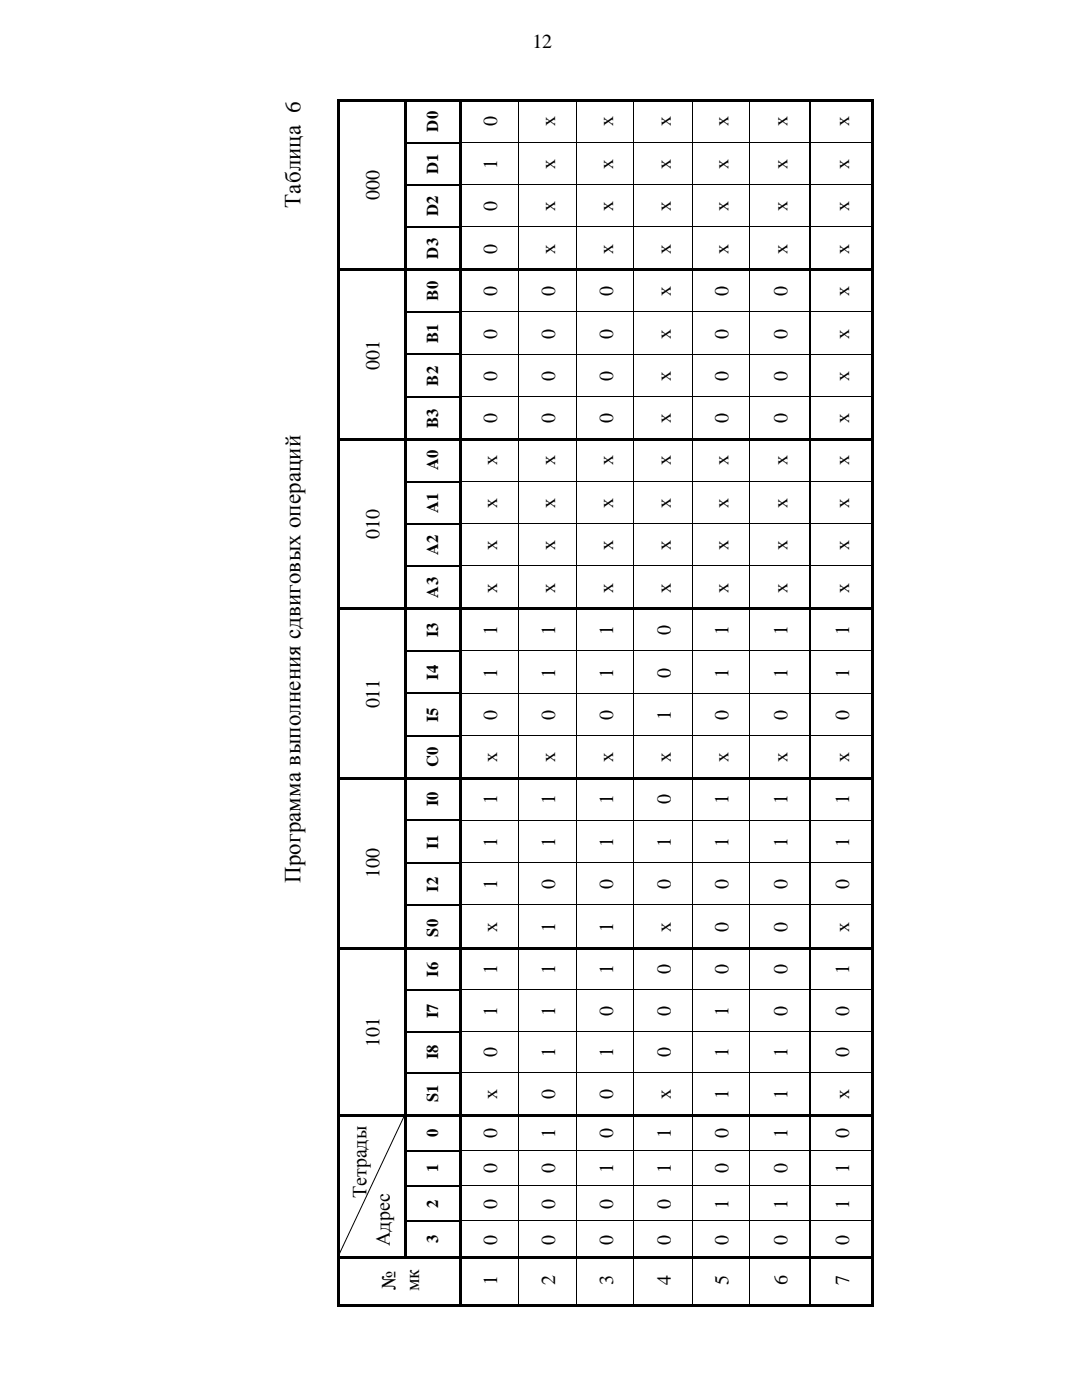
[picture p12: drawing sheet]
<svg xmlns="http://www.w3.org/2000/svg" width="216mm" height="279mm" viewBox="0 0 216 279" stroke-linecap="round" stroke-linejoin="round" font-family="sans-serif">
<defs><g id="words">
<g font-size="4.6">
<text x="59.9" y="41.5" transform="rotate(-90 59.9 41.5)">Таблица 6</text>
<text x="59.9" y="176.2" transform="rotate(-90 59.9 176.2)">Программавыполнения сдвиговых операций</text>
</g>
<g font-size="4">
<text x="106.3" y="9.7">12</text>
<text x="99.2" y="25.2" transform="rotate(-90 99.2 25.2)">0</text>
<text x="110.7" y="25.2" transform="rotate(-90 110.7 25.2)">х</text>
<text x="122.3" y="25.2" transform="rotate(-90 122.3 25.2)">х</text>
<text x="133.9" y="25.2" transform="rotate(-90 133.9 25.2)">х</text>
<text x="145.4" y="25.2" transform="rotate(-90 145.4 25.2)">х</text>
<text x="157.1" y="25.2" transform="rotate(-90 157.1 25.2)">х</text>
<text x="169.4" y="25.2" transform="rotate(-90 169.4 25.2)">х</text>
<text x="99.2" y="33.7" transform="rotate(-90 99.2 33.7)">1</text>
<text x="110.7" y="33.7" transform="rotate(-90 110.7 33.7)">х</text>
<text x="122.3" y="33.7" transform="rotate(-90 122.3 33.7)">х</text>
<text x="133.9" y="33.7" transform="rotate(-90 133.9 33.7)">х</text>
<text x="145.4" y="33.7" transform="rotate(-90 145.4 33.7)">х</text>
<text x="157.1" y="33.7" transform="rotate(-90 157.1 33.7)">х</text>
<text x="169.4" y="33.7" transform="rotate(-90 169.4 33.7)">х</text>
<text x="75.7" y="40" transform="rotate(-90 75.7 40)">000</text>
<text x="99.2" y="42.2" transform="rotate(-90 99.2 42.2)">0</text>
<text x="110.7" y="42.2" transform="rotate(-90 110.7 42.2)">х</text>
<text x="122.3" y="42.2" transform="rotate(-90 122.3 42.2)">х</text>
<text x="133.9" y="42.2" transform="rotate(-90 133.9 42.2)">х</text>
<text x="145.4" y="42.2" transform="rotate(-90 145.4 42.2)">х</text>
<text x="157.1" y="42.2" transform="rotate(-90 157.1 42.2)">х</text>
<text x="169.4" y="42.2" transform="rotate(-90 169.4 42.2)">х</text>
<text x="99.2" y="50.6" transform="rotate(-90 99.2 50.6)">0</text>
<text x="110.7" y="50.6" transform="rotate(-90 110.7 50.6)">х</text>
<text x="122.3" y="50.6" transform="rotate(-90 122.3 50.6)">х</text>
<text x="133.9" y="50.6" transform="rotate(-90 133.9 50.6)">х</text>
<text x="145.4" y="50.6" transform="rotate(-90 145.4 50.6)">х</text>
<text x="157.1" y="50.6" transform="rotate(-90 157.1 50.6)">х</text>
<text x="169.4" y="50.6" transform="rotate(-90 169.4 50.6)">х</text>
<text x="99.2" y="59" transform="rotate(-90 99.2 59)">0</text>
<text x="110.7" y="59" transform="rotate(-90 110.7 59)">0</text>
<text x="122.3" y="59" transform="rotate(-90 122.3 59)">0</text>
<text x="133.9" y="59" transform="rotate(-90 133.9 59)">х</text>
<text x="145.4" y="59" transform="rotate(-90 145.4 59)">0</text>
<text x="157.1" y="59" transform="rotate(-90 157.1 59)">0</text>
<text x="169.4" y="59" transform="rotate(-90 169.4 59)">х</text>
<text x="99.2" y="67.6" transform="rotate(-90 99.2 67.6)">0</text>
<text x="110.7" y="67.6" transform="rotate(-90 110.7 67.6)">0</text>
<text x="122.3" y="67.6" transform="rotate(-90 122.3 67.6)">0</text>
<text x="133.9" y="67.6" transform="rotate(-90 133.9 67.6)">х</text>
<text x="145.4" y="67.6" transform="rotate(-90 145.4 67.6)">0</text>
<text x="157.1" y="67.6" transform="rotate(-90 157.1 67.6)">0</text>
<text x="169.4" y="67.6" transform="rotate(-90 169.4 67.6)">х</text>
<text x="75.7" y="73.7" transform="rotate(-90 75.7 73.7)">001</text>
<text x="99.2" y="76" transform="rotate(-90 99.2 76)">0</text>
<text x="110.7" y="76" transform="rotate(-90 110.7 76)">0</text>
<text x="122.3" y="76" transform="rotate(-90 122.3 76)">0</text>
<text x="133.9" y="76" transform="rotate(-90 133.9 76)">х</text>
<text x="145.4" y="76" transform="rotate(-90 145.4 76)">0</text>
<text x="157.1" y="76" transform="rotate(-90 157.1 76)">0</text>
<text x="169.4" y="76" transform="rotate(-90 169.4 76)">х</text>
<text x="99.2" y="84.4" transform="rotate(-90 99.2 84.4)">0</text>
<text x="110.7" y="84.4" transform="rotate(-90 110.7 84.4)">0</text>
<text x="122.3" y="84.4" transform="rotate(-90 122.3 84.4)">0</text>
<text x="133.9" y="84.4" transform="rotate(-90 133.9 84.4)">х</text>
<text x="145.4" y="84.4" transform="rotate(-90 145.4 84.4)">0</text>
<text x="157.1" y="84.4" transform="rotate(-90 157.1 84.4)">0</text>
<text x="169.4" y="84.4" transform="rotate(-90 169.4 84.4)">х</text>
<text x="99.2" y="92.9" transform="rotate(-90 99.2 92.9)">х</text>
<text x="110.7" y="92.9" transform="rotate(-90 110.7 92.9)">х</text>
<text x="122.3" y="92.9" transform="rotate(-90 122.3 92.9)">х</text>
<text x="133.9" y="92.9" transform="rotate(-90 133.9 92.9)">х</text>
<text x="145.4" y="92.9" transform="rotate(-90 145.4 92.9)">х</text>
<text x="157.1" y="92.9" transform="rotate(-90 157.1 92.9)">х</text>
<text x="169.4" y="92.9" transform="rotate(-90 169.4 92.9)">х</text>
<text x="99.2" y="101.3" transform="rotate(-90 99.2 101.3)">х</text>
<text x="110.7" y="101.3" transform="rotate(-90 110.7 101.3)">х</text>
<text x="122.3" y="101.3" transform="rotate(-90 122.3 101.3)">х</text>
<text x="133.9" y="101.3" transform="rotate(-90 133.9 101.3)">х</text>
<text x="145.4" y="101.3" transform="rotate(-90 145.4 101.3)">х</text>
<text x="157.1" y="101.3" transform="rotate(-90 157.1 101.3)">х</text>
<text x="169.4" y="101.3" transform="rotate(-90 169.4 101.3)">х</text>
<text x="75.7" y="107.6" transform="rotate(-90 75.7 107.6)">010</text>
<text x="99.2" y="109.8" transform="rotate(-90 99.2 109.8)">х</text>
<text x="110.7" y="109.8" transform="rotate(-90 110.7 109.8)">х</text>
<text x="122.3" y="109.8" transform="rotate(-90 122.3 109.8)">х</text>
<text x="133.9" y="109.8" transform="rotate(-90 133.9 109.8)">х</text>
<text x="145.4" y="109.8" transform="rotate(-90 145.4 109.8)">х</text>
<text x="157.1" y="109.8" transform="rotate(-90 157.1 109.8)">х</text>
<text x="169.4" y="109.8" transform="rotate(-90 169.4 109.8)">х</text>
<text x="99.2" y="118.3" transform="rotate(-90 99.2 118.3)">х</text>
<text x="110.7" y="118.3" transform="rotate(-90 110.7 118.3)">х</text>
<text x="122.3" y="118.3" transform="rotate(-90 122.3 118.3)">х</text>
<text x="133.9" y="118.3" transform="rotate(-90 133.9 118.3)">х</text>
<text x="145.4" y="118.3" transform="rotate(-90 145.4 118.3)">х</text>
<text x="157.1" y="118.3" transform="rotate(-90 157.1 118.3)">х</text>
<text x="169.4" y="118.3" transform="rotate(-90 169.4 118.3)">х</text>
<text x="99.2" y="126.7" transform="rotate(-90 99.2 126.7)">1</text>
<text x="110.7" y="126.7" transform="rotate(-90 110.7 126.7)">1</text>
<text x="122.3" y="126.7" transform="rotate(-90 122.3 126.7)">1</text>
<text x="133.9" y="126.7" transform="rotate(-90 133.9 126.7)">0</text>
<text x="145.4" y="126.7" transform="rotate(-90 145.4 126.7)">1</text>
<text x="157.1" y="126.7" transform="rotate(-90 157.1 126.7)">1</text>
<text x="169.4" y="126.7" transform="rotate(-90 169.4 126.7)">1</text>
<text x="99.2" y="135.2" transform="rotate(-90 99.2 135.2)">1</text>
<text x="110.7" y="135.2" transform="rotate(-90 110.7 135.2)">1</text>
<text x="122.3" y="135.2" transform="rotate(-90 122.3 135.2)">1</text>
<text x="133.9" y="135.2" transform="rotate(-90 133.9 135.2)">0</text>
<text x="145.4" y="135.2" transform="rotate(-90 145.4 135.2)">1</text>
<text x="157.1" y="135.2" transform="rotate(-90 157.1 135.2)">1</text>
<text x="169.4" y="135.2" transform="rotate(-90 169.4 135.2)">1</text>
<text x="75.7" y="141.4" transform="rotate(-90 75.7 141.4)">011</text>
<text x="99.2" y="143.7" transform="rotate(-90 99.2 143.7)">0</text>
<text x="110.7" y="143.7" transform="rotate(-90 110.7 143.7)">0</text>
<text x="122.3" y="143.7" transform="rotate(-90 122.3 143.7)">0</text>
<text x="133.9" y="143.7" transform="rotate(-90 133.9 143.7)">1</text>
<text x="145.4" y="143.7" transform="rotate(-90 145.4 143.7)">0</text>
<text x="157.1" y="143.7" transform="rotate(-90 157.1 143.7)">0</text>
<text x="169.4" y="143.7" transform="rotate(-90 169.4 143.7)">0</text>
<text x="99.2" y="152.1" transform="rotate(-90 99.2 152.1)">х</text>
<text x="110.7" y="152.1" transform="rotate(-90 110.7 152.1)">х</text>
<text x="122.3" y="152.1" transform="rotate(-90 122.3 152.1)">х</text>
<text x="133.9" y="152.1" transform="rotate(-90 133.9 152.1)">х</text>
<text x="145.4" y="152.1" transform="rotate(-90 145.4 152.1)">х</text>
<text x="157.1" y="152.1" transform="rotate(-90 157.1 152.1)">х</text>
<text x="169.4" y="152.1" transform="rotate(-90 169.4 152.1)">х</text>
<text x="99.2" y="160.5" transform="rotate(-90 99.2 160.5)">1</text>
<text x="110.7" y="160.5" transform="rotate(-90 110.7 160.5)">1</text>
<text x="122.3" y="160.5" transform="rotate(-90 122.3 160.5)">1</text>
<text x="133.9" y="160.5" transform="rotate(-90 133.9 160.5)">0</text>
<text x="145.4" y="160.5" transform="rotate(-90 145.4 160.5)">1</text>
<text x="157.1" y="160.5" transform="rotate(-90 157.1 160.5)">1</text>
<text x="169.4" y="160.5" transform="rotate(-90 169.4 160.5)">1</text>
<text x="99.2" y="169" transform="rotate(-90 99.2 169)">1</text>
<text x="110.7" y="169" transform="rotate(-90 110.7 169)">1</text>
<text x="122.3" y="169" transform="rotate(-90 122.3 169)">1</text>
<text x="133.9" y="169" transform="rotate(-90 133.9 169)">1</text>
<text x="145.4" y="169" transform="rotate(-90 145.4 169)">1</text>
<text x="157.1" y="169" transform="rotate(-90 157.1 169)">1</text>
<text x="169.4" y="169" transform="rotate(-90 169.4 169)">1</text>
<text x="75.7" y="175.2" transform="rotate(-90 75.7 175.2)">100</text>
<text x="99.2" y="177.5" transform="rotate(-90 99.2 177.5)">1</text>
<text x="110.7" y="177.5" transform="rotate(-90 110.7 177.5)">0</text>
<text x="122.3" y="177.5" transform="rotate(-90 122.3 177.5)">0</text>
<text x="133.9" y="177.5" transform="rotate(-90 133.9 177.5)">0</text>
<text x="145.4" y="177.5" transform="rotate(-90 145.4 177.5)">0</text>
<text x="157.1" y="177.5" transform="rotate(-90 157.1 177.5)">0</text>
<text x="169.4" y="177.5" transform="rotate(-90 169.4 177.5)">0</text>
<text x="99.2" y="185.9" transform="rotate(-90 99.2 185.9)">х</text>
<text x="110.7" y="185.9" transform="rotate(-90 110.7 185.9)">1</text>
<text x="122.3" y="185.9" transform="rotate(-90 122.3 185.9)">1</text>
<text x="133.9" y="185.9" transform="rotate(-90 133.9 185.9)">х</text>
<text x="145.4" y="185.9" transform="rotate(-90 145.4 185.9)">0</text>
<text x="157.1" y="185.9" transform="rotate(-90 157.1 185.9)">0</text>
<text x="169.4" y="185.9" transform="rotate(-90 169.4 185.9)">х</text>
<text x="99.2" y="194.4" transform="rotate(-90 99.2 194.4)">1</text>
<text x="110.7" y="194.4" transform="rotate(-90 110.7 194.4)">1</text>
<text x="122.3" y="194.4" transform="rotate(-90 122.3 194.4)">1</text>
<text x="133.9" y="194.4" transform="rotate(-90 133.9 194.4)">0</text>
<text x="145.4" y="194.4" transform="rotate(-90 145.4 194.4)">0</text>
<text x="157.1" y="194.4" transform="rotate(-90 157.1 194.4)">0</text>
<text x="169.4" y="194.4" transform="rotate(-90 169.4 194.4)">1</text>
<text x="99.2" y="202.7" transform="rotate(-90 99.2 202.7)">1</text>
<text x="110.7" y="202.7" transform="rotate(-90 110.7 202.7)">1</text>
<text x="122.3" y="202.7" transform="rotate(-90 122.3 202.7)">0</text>
<text x="133.9" y="202.7" transform="rotate(-90 133.9 202.7)">0</text>
<text x="145.4" y="202.7" transform="rotate(-90 145.4 202.7)">1</text>
<text x="157.1" y="202.7" transform="rotate(-90 157.1 202.7)">0</text>
<text x="169.4" y="202.7" transform="rotate(-90 169.4 202.7)">0</text>
<text x="75.7" y="208.9" transform="rotate(-90 75.7 208.9)">101</text>
<text x="99.2" y="211" transform="rotate(-90 99.2 211)">0</text>
<text x="110.7" y="211" transform="rotate(-90 110.7 211)">1</text>
<text x="122.3" y="211" transform="rotate(-90 122.3 211)">1</text>
<text x="133.9" y="211" transform="rotate(-90 133.9 211)">0</text>
<text x="145.4" y="211" transform="rotate(-90 145.4 211)">1</text>
<text x="157.1" y="211" transform="rotate(-90 157.1 211)">1</text>
<text x="169.4" y="211" transform="rotate(-90 169.4 211)">0</text>
<text x="99.2" y="219.3" transform="rotate(-90 99.2 219.3)">х</text>
<text x="110.7" y="219.3" transform="rotate(-90 110.7 219.3)">0</text>
<text x="122.3" y="219.3" transform="rotate(-90 122.3 219.3)">0</text>
<text x="133.9" y="219.3" transform="rotate(-90 133.9 219.3)">х</text>
<text x="145.4" y="219.3" transform="rotate(-90 145.4 219.3)">1</text>
<text x="157.1" y="219.3" transform="rotate(-90 157.1 219.3)">1</text>
<text x="169.4" y="219.3" transform="rotate(-90 169.4 219.3)">х</text>
<text x="99.2" y="227.2" transform="rotate(-90 99.2 227.2)">0</text>
<text x="110.7" y="227.2" transform="rotate(-90 110.7 227.2)">1</text>
<text x="122.3" y="227.2" transform="rotate(-90 122.3 227.2)">0</text>
<text x="133.9" y="227.2" transform="rotate(-90 133.9 227.2)">1</text>
<text x="145.4" y="227.2" transform="rotate(-90 145.4 227.2)">0</text>
<text x="157.1" y="227.2" transform="rotate(-90 157.1 227.2)">1</text>
<text x="169.4" y="227.2" transform="rotate(-90 169.4 227.2)">0</text>
<text x="73.2" y="239.2" transform="rotate(-90 73.2 239.2)">Тетрады</text>
<text x="99.2" y="234.2" transform="rotate(-90 99.2 234.2)">0</text>
<text x="110.7" y="234.2" transform="rotate(-90 110.7 234.2)">0</text>
<text x="122.3" y="234.2" transform="rotate(-90 122.3 234.2)">1</text>
<text x="133.9" y="234.2" transform="rotate(-90 133.9 234.2)">1</text>
<text x="145.4" y="234.2" transform="rotate(-90 145.4 234.2)">0</text>
<text x="157.1" y="234.2" transform="rotate(-90 157.1 234.2)">0</text>
<text x="169.4" y="234.2" transform="rotate(-90 169.4 234.2)">1</text>
<text x="99.2" y="241.3" transform="rotate(-90 99.2 241.3)">0</text>
<text x="110.7" y="241.3" transform="rotate(-90 110.7 241.3)">0</text>
<text x="122.3" y="241.3" transform="rotate(-90 122.3 241.3)">0</text>
<text x="133.9" y="241.3" transform="rotate(-90 133.9 241.3)">0</text>
<text x="145.4" y="241.3" transform="rotate(-90 145.4 241.3)">1</text>
<text x="157.1" y="241.3" transform="rotate(-90 157.1 241.3)">1</text>
<text x="169.4" y="241.3" transform="rotate(-90 169.4 241.3)">1</text>
<text x="77.8" y="248.7" transform="rotate(-90 77.8 248.7)">Адрес</text>
<text x="99.2" y="248.4" transform="rotate(-90 99.2 248.4)">0</text>
<text x="110.7" y="248.4" transform="rotate(-90 110.7 248.4)">0</text>
<text x="122.3" y="248.4" transform="rotate(-90 122.3 248.4)">0</text>
<text x="133.9" y="248.4" transform="rotate(-90 133.9 248.4)">0</text>
<text x="145.4" y="248.4" transform="rotate(-90 145.4 248.4)">0</text>
<text x="157.1" y="248.4" transform="rotate(-90 157.1 248.4)">0</text>
<text x="169.4" y="248.4" transform="rotate(-90 169.4 248.4)">0</text>
<text x="78.9" y="257.5" transform="rotate(-90 78.9 257.5)">№</text>
<text x="83.7" y="257.7" transform="rotate(-90 83.7 257.7)">мк</text>
<text x="99.2" y="256.5" transform="rotate(-90 99.2 256.5)">1</text>
<text x="110.7" y="256.5" transform="rotate(-90 110.7 256.5)">2</text>
<text x="122.3" y="256.5" transform="rotate(-90 122.3 256.5)">3</text>
<text x="133.9" y="256.5" transform="rotate(-90 133.9 256.5)">4</text>
<text x="145.4" y="256.5" transform="rotate(-90 145.4 256.5)">5</text>
<text x="157.1" y="256.5" transform="rotate(-90 157.1 256.5)">6</text>
<text x="169.4" y="256.5" transform="rotate(-90 169.4 256.5)">7</text>
</g>
<g font-size="3.3">
<text x="87.5" y="26.2" transform="rotate(-90 87.5 26.2)">D0</text>
<text x="87.5" y="34.8" transform="rotate(-90 87.5 34.8)">D1</text>
<text x="87.5" y="43.2" transform="rotate(-90 87.5 43.2)">D2</text>
<text x="87.5" y="51.6" transform="rotate(-90 87.5 51.6)">D3</text>
<text x="87.5" y="60" transform="rotate(-90 87.5 60)">В0</text>
<text x="87.5" y="68.5" transform="rotate(-90 87.5 68.5)">B1</text>
<text x="87.5" y="77" transform="rotate(-90 87.5 77)">B2</text>
<text x="87.5" y="85.3" transform="rotate(-90 87.5 85.3)">B3</text>
<text x="87.5" y="93.9" transform="rotate(-90 87.5 93.9)">A0</text>
<text x="87.5" y="102.4" transform="rotate(-90 87.5 102.4)">A1</text>
<text x="87.5" y="110.8" transform="rotate(-90 87.5 110.8)">A2</text>
<text x="87.5" y="119.3" transform="rotate(-90 87.5 119.3)">A3</text>
<text x="87.5" y="127.2" transform="rotate(-90 87.5 127.2)">I3</text>
<text x="87.5" y="135.7" transform="rotate(-90 87.5 135.7)">I4</text>
<text x="87.5" y="144.1" transform="rotate(-90 87.5 144.1)">I5</text>
<text x="87.5" y="153.1" transform="rotate(-90 87.5 153.1)">C0</text>
<text x="87.5" y="161" transform="rotate(-90 87.5 161)">I0</text>
<text x="87.5" y="169.5" transform="rotate(-90 87.5 169.5)">I1</text>
<text x="87.5" y="178" transform="rotate(-90 87.5 178)">I2</text>
<text x="87.5" y="186.9" transform="rotate(-90 87.5 186.9)">S0</text>
<text x="87.5" y="194.9" transform="rotate(-90 87.5 194.9)">I6</text>
<text x="87.5" y="203.2" transform="rotate(-90 87.5 203.2)">I7</text>
<text x="87.5" y="211.4" transform="rotate(-90 87.5 211.4)">I8</text>
<text x="87.5" y="220" transform="rotate(-90 87.5 220)">S1</text>
<text x="87.5" y="226.9" transform="rotate(-90 87.5 226.9)">0</text>
<text x="87.5" y="233.9" transform="rotate(-90 87.5 233.9)">1</text>
<text x="87.5" y="241" transform="rotate(-90 87.5 241)">2</text>
<text x="87.5" y="248.2" transform="rotate(-90 87.5 248.2)">3</text>
</g>
</g></defs>
<g fill="#000">
<path d="M67.2 19.8h.5v.4h-.5zM67.2 20.2h.5v8.1h-.5zM67.2 28.3h.5v.5h-.5zM67.2 28.8h.5v7.9h-.5zM67.2 36.7h.5v.6h-.5zM80.6 19.8h.5v.4h-.5zM80.6 20.2h.5v8.1h-.5zM80.6 28.3h.5v.5h-.5zM80.6 28.8h.5v7.9h-.5zM80.6 36.7h.5v.6h-.5zM91.7 19.8h.4v.4h-.4zM91.7 28.3h.4v.5h-.4z"/>
<path d="M91.7 36.7h.4v.6h-.4zM103.4 19.8h.4v.4h-.4zM103.4 28.3h.1v.5h-.1zM103.4 36.7h.1v.6h-.1zM114.9 19.8h.5v.4h-.5zM114.9 28.3h.2v.5h-.2zM114.9 36.7h.2v.6h-.2zM126.4 19.8h.5v.4h-.5zM126.4 28.3h.2v.5h-.2zM126.4 36.7h.2v.6h-.2zM138 19.8h.4v.4h-.4zM138 28.3h.2v.5h-.2z"/>
<path d="M138 36.7h.2v.6h-.2zM149.5 19.8h.5v.4h-.5zM149.5 28.3h.2v.5h-.2zM149.5 36.7h.2v.6h-.2zM161.5 19.8h.6v.4h-.6zM161.5 28.3h.4v.5h-.4zM161.5 36.7h.4v.6h-.4zM173.8 19.8h.4v.4h-.4zM173.8 28.3h.4v.5h-.4zM173.8 36.7h.4v.6h-.4zM67.2 37.3h.5v7.9h-.5zM67.2 45.2h.5v.4h-.5z"/>
<path d="M67.2 45.6h.5v8h-.5zM67.2 53.6h.5v.5h-.5zM67.7 53.6h12.9v.5h-12.9zM80.6 37.3h.5v7.9h-.5zM80.6 45.2h.5v.4h-.5zM80.6 45.6h.5v8h-.5zM80.6 53.6h.5v.5h-.5zM81.1 53.6h10.6v.5h-10.6zM91.7 45.2h.4v.4h-.4zM91.7 53.6h.4v.5h-.4zM92.1 53.6h11.3v.5h-11.3zM103.4 45.2h.1v.4h-.1z"/>
<path d="M103.4 53.6h.4v.5h-.4zM103.8 53.6h11.1v.5h-11.1zM114.9 45.2h.2v.4h-.2zM114.9 53.6h.5v.5h-.5zM115.4 53.6h11v.5h-11zM126.4 45.2h.2v.4h-.2zM126.4 53.6h.5v.5h-.5zM126.9 53.6h11.1v.5h-11.1zM138 45.2h.2v.4h-.2zM138 53.6h.4v.5h-.4zM138.4 53.6h11.1v.5h-11.1zM149.5 45.2h.2v.4h-.2z"/>
<path d="M149.5 53.6h.5v.5h-.5zM150 53.6h11.5v.5h-11.5zM161.5 45.2h.4v.4h-.4zM161.5 53.6h.6v.5h-.6zM162.1 53.6h11.7v.5h-11.7zM173.8 45.2h.4v.4h-.4zM173.8 53.6h.4v.5h-.4zM67.2 54.1h.5v8h-.5zM67.2 62.1h.5v.6h-.5zM67.2 62.7h.5v7.9h-.5zM67.2 70.6h.5v.4h-.5zM67.2 71h.5v8h-.5z"/>
<path d="M67.2 79h.5v.5h-.5zM80.6 54.1h.5v8h-.5zM80.6 62.1h.5v.6h-.5zM80.6 62.7h.5v7.9h-.5zM80.6 70.6h.5v.4h-.5zM80.6 71h.5v8h-.5zM80.6 79h.5v.5h-.5zM91.7 62.1h.4v.6h-.4zM91.7 70.6h.4v.4h-.4zM91.7 79h.4v.5h-.4zM103.4 62.1h.1v.6h-.1zM103.4 70.6h.1v.4h-.1z"/>
<path d="M103.4 79h.1v.5h-.1zM114.9 62.1h.2v.6h-.2zM114.9 70.6h.2v.4h-.2zM114.9 79h.2v.5h-.2zM126.4 62.1h.2v.6h-.2zM126.4 70.6h.2v.4h-.2zM126.4 79h.2v.5h-.2zM138 62.1h.2v.6h-.2zM138 70.6h.2v.4h-.2zM138 79h.2v.5h-.2zM149.5 62.1h.2v.6h-.2zM149.5 70.6h.2v.4h-.2z"/>
<path d="M149.5 79h.2v.5h-.2zM161.5 62.1h.4v.6h-.4zM161.5 70.6h.4v.4h-.4zM161.5 79h.4v.5h-.4zM173.8 62.1h.4v.6h-.4zM173.8 70.6h.4v.4h-.4zM173.8 79h.4v.5h-.4zM67.2 79.5h.5v8h-.5zM67.2 87.5h.5v.4h-.5zM67.2 87.9h.5v8h-.5zM67.2 95.9h.5v.5h-.5zM80.6 79.5h.5v8h-.5z"/>
<path d="M80.6 87.5h.5v.4h-.5zM80.6 87.9h.5v8h-.5zM80.6 95.9h.5v.5h-.5zM91.7 87.5h.4v.4h-.4zM91.7 95.9h.4v.5h-.4zM103.4 87.5h.4v.4h-.4zM103.4 95.9h.1v.5h-.1zM114.9 87.5h.5v.4h-.5zM114.9 95.9h.2v.5h-.2zM126.4 87.5h.5v.4h-.5zM126.4 95.9h.2v.5h-.2zM138 87.5h.4v.4h-.4z"/>
<path d="M138 95.9h.2v.5h-.2zM149.5 87.5h.5v.4h-.5zM149.5 95.9h.2v.5h-.2zM161.5 87.5h.6v.4h-.6zM161.5 95.9h.4v.5h-.4zM173.8 87.5h.4v.4h-.4zM173.8 95.9h.4v.5h-.4zM67.2 96.4h.5v8h-.5zM67.2 104.4h.5v.5h-.5zM67.2 104.9h.5v8h-.5zM67.2 112.9h.5v.4h-.5zM80.6 96.4h.5v8h-.5z"/>
<path d="M80.6 104.4h.5v.5h-.5zM80.6 104.9h.5v8h-.5zM80.6 112.9h.5v.4h-.5zM91.7 104.4h.4v.5h-.4zM91.7 112.9h.4v.4h-.4zM103.4 104.4h.1v.5h-.1zM103.4 112.9h.1v.4h-.1zM114.9 104.4h.2v.5h-.2zM114.9 112.9h.2v.4h-.2zM126.4 104.4h.2v.5h-.2zM126.4 112.9h.2v.4h-.2zM138 104.4h.2v.5h-.2z"/>
<path d="M138 112.9h.2v.4h-.2zM149.5 104.4h.2v.5h-.2zM149.5 112.9h.2v.4h-.2zM161.5 104.4h.4v.5h-.4zM161.5 112.9h.4v.4h-.4zM173.8 104.4h.4v.5h-.4zM173.8 112.9h.4v.4h-.4zM67.2 113.3h.5v7.9h-.5zM67.2 121.2h.5v.6h-.5zM67.2 121.8h.5v8h-.5zM67.2 129.8h.5v.5h-.5zM67.2 130.3h.5v8h-.5z"/>
<path d="M67.2 138.3h.5v.4h-.5zM67.7 121.2h12.9v.6h-12.9zM80.6 113.3h.5v7.9h-.5zM80.6 121.2h.5v.6h-.5zM80.6 121.8h.5v8h-.5zM80.6 129.8h.5v.5h-.5zM80.6 130.3h.5v8h-.5zM80.6 138.3h.5v.4h-.5zM81.1 121.2h10.6v.6h-10.6zM91.7 121.2h.4v.6h-.4zM91.7 129.8h.4v.5h-.4zM91.7 138.3h.4v.4h-.4z"/>
<path d="M92.1 121.2h11.3v.6h-11.3zM103.4 121.2h.4v.6h-.4zM103.4 129.8h.1v.5h-.1zM103.4 138.3h.1v.4h-.1zM103.8 121.2h11.1v.6h-11.1zM114.9 121.2h.5v.6h-.5zM114.9 129.8h.2v.5h-.2zM114.9 138.3h.2v.4h-.2zM115.4 121.2h11v.6h-11zM126.4 121.2h.5v.6h-.5zM126.4 129.8h.2v.5h-.2zM126.4 138.3h.2v.4h-.2z"/>
<path d="M126.9 121.2h11.1v.6h-11.1zM138 121.2h.4v.6h-.4zM138 129.8h.2v.5h-.2zM138 138.3h.2v.4h-.2zM138.4 121.2h11.1v.6h-11.1zM149.5 121.2h.5v.6h-.5zM149.5 129.8h.2v.5h-.2zM149.5 138.3h.2v.4h-.2zM150 121.2h11.5v.6h-11.5zM161.5 121.2h.6v.6h-.6zM161.5 129.8h.4v.5h-.4zM161.5 138.3h.4v.4h-.4z"/>
<path d="M162.1 121.2h11.7v.6h-11.7zM173.8 121.2h.4v.6h-.4zM173.8 129.8h.4v.5h-.4zM173.8 138.3h.4v.4h-.4zM67.2 138.7h.5v7.9h-.5zM67.2 146.6h.5v.6h-.5zM67.2 147.2h.5v7.9h-.5zM67.2 155.1h.5v.4h-.5zM80.6 138.7h.5v7.9h-.5zM80.6 146.6h.5v.6h-.5zM80.6 147.2h.5v7.9h-.5zM80.6 155.1h.5v.4h-.5z"/>
<path d="M91.7 146.6h.4v.6h-.4zM91.7 155.1h.4v.4h-.4zM103.4 146.6h.1v.6h-.1zM103.4 155.1h.4v.4h-.4zM114.9 146.6h.2v.6h-.2zM114.9 155.1h.5v.4h-.5zM126.4 146.6h.2v.6h-.2zM126.4 155.1h.5v.4h-.5zM138 146.6h.2v.6h-.2zM138 155.1h.4v.4h-.4zM149.5 146.6h.2v.6h-.2zM149.5 155.1h.5v.4h-.5z"/>
<path d="M161.5 146.6h.4v.6h-.4zM161.5 155.1h.6v.4h-.6zM173.8 146.6h.4v.6h-.4zM173.8 155.1h.4v.4h-.4zM67.2 155.5h.5v8.1h-.5zM67.2 163.6h.5v.5h-.5zM67.2 164.1h.5v7.9h-.5zM67.2 172h.5v.6h-.5zM80.6 155.5h.5v8.1h-.5zM80.6 163.6h.5v.5h-.5zM80.6 164.1h.5v7.9h-.5zM80.6 172h.5v.6h-.5z"/>
<path d="M91.7 163.6h.4v.5h-.4zM91.7 172h.4v.6h-.4zM103.4 163.6h.1v.5h-.1zM103.4 172h.1v.6h-.1zM114.9 163.6h.2v.5h-.2zM114.9 172h.2v.6h-.2zM126.4 163.6h.2v.5h-.2zM126.4 172h.2v.6h-.2zM138 163.6h.2v.5h-.2zM138 172h.2v.6h-.2zM149.5 163.6h.2v.5h-.2zM149.5 172h.2v.6h-.2z"/>
<path d="M161.5 163.6h.4v.5h-.4zM161.5 172h.4v.6h-.4zM173.8 163.6h.4v.5h-.4zM173.8 172h.4v.6h-.4zM67.2 172.6h.5v7.9h-.5zM67.2 180.5h.5v.4h-.5zM67.2 180.9h.5v8.1h-.5zM67.2 189h.5v.5h-.5zM67.2 189.5h.5v7.9h-.5zM67.2 197.4h.5v.4h-.5zM67.7 189h12.9v.5h-12.9zM80.6 172.6h.5v7.9h-.5z"/>
<path d="M80.6 180.5h.5v.4h-.5zM80.6 180.9h.5v8.1h-.5zM80.6 189h.5v.5h-.5zM80.6 189.5h.5v7.9h-.5zM80.6 197.4h.5v.4h-.5zM81.1 189h10.6v.5h-10.6zM91.7 180.5h.4v.4h-.4zM91.7 189h.4v.5h-.4zM91.7 197.4h.4v.4h-.4zM92.1 189h11.3v.5h-11.3zM103.4 180.5h.1v.4h-.1zM103.4 189h.4v.5h-.4z"/>
<path d="M103.4 197.4h.1v.4h-.1zM103.8 189h11.1v.5h-11.1zM114.9 180.5h.2v.4h-.2zM114.9 189h.5v.5h-.5zM114.9 197.4h.2v.4h-.2zM115.4 189h11v.5h-11zM126.4 180.5h.2v.4h-.2zM126.4 189h.5v.5h-.5zM126.4 197.4h.2v.4h-.2zM126.9 189h11.1v.5h-11.1zM138 180.5h.2v.4h-.2zM138 189h.4v.5h-.4z"/>
<path d="M138 197.4h.2v.4h-.2zM138.4 189h11.1v.5h-11.1zM149.5 180.5h.2v.4h-.2zM149.5 189h.5v.5h-.5zM149.5 197.4h.2v.4h-.2zM150 189h11.5v.5h-11.5zM161.5 180.5h.4v.4h-.4zM161.5 189h.6v.5h-.6zM161.5 197.4h.4v.4h-.4zM162.1 189h11.7v.5h-11.7zM173.8 180.5h.4v.4h-.4zM173.8 189h.4v.5h-.4z"/>
<path d="M173.8 197.4h.4v.4h-.4zM67.2 197.8h.5v7.9h-.5zM67.2 205.7h.5v.3h-.5zM67.2 206h.5v8h-.5zM67.2 214h.5v.3h-.5zM80.6 197.8h.5v7.9h-.5zM80.6 205.7h.5v.3h-.5zM80.6 206h.5v8h-.5zM80.6 214h.5v.3h-.5zM91.7 205.7h.4v.3h-.4zM91.7 214h.4v.3h-.4zM103.4 205.7h.1v.3h-.1z"/>
<path d="M103.4 214h.1v.3h-.1zM114.9 205.7h.2v.3h-.2zM114.9 214h.2v.3h-.2zM126.4 205.7h.2v.3h-.2zM126.4 214h.2v.3h-.2zM138 205.7h.2v.3h-.2zM138 214h.2v.3h-.2zM149.5 205.7h.2v.3h-.2zM149.5 214h.2v.3h-.2zM161.5 205.7h.4v.3h-.4zM161.5 214h.4v.3h-.4zM173.8 205.7h.4v.3h-.4z"/>
<path d="M173.8 214h.4v.3h-.4zM67.2 214.3h.5v8h-.5zM67.2 222.3h.5v.5h-.5zM67.2 222.8h.5v6.6h-.5zM67.2 229.4h.5v.5h-.5zM67.2 229.9h.5v6.6h-.5zM67.2 236.5h.5v.5h-.5zM67.7 222.3h12.9v.5h-12.9zM80.6 214.3h.5v8h-.5zM80.6 222.3h.5v.5h-.5zM80.6 222.8h.5v6.6h-.5zM80.6 229.4h.5v.5h-.5z"/>
<path d="M80.6 229.9h.5v6.6h-.5zM80.6 236.5h.5v.5h-.5zM81.1 222.3h10.6v.5h-10.6zM91.7 222.3h.4v.5h-.4zM91.7 229.4h.4v.5h-.4zM91.7 236.5h.4v.5h-.4zM92.1 222.3h11.3v.5h-11.3zM103.4 222.3h.4v.5h-.4zM103.4 229.4h.1v.5h-.1zM103.4 236.5h.1v.5h-.1zM103.8 222.3h11.1v.5h-11.1zM114.9 222.3h.5v.5h-.5z"/>
<path d="M114.9 229.4h.2v.5h-.2zM114.9 236.5h.2v.5h-.2zM115.4 222.3h11v.5h-11zM126.4 222.3h.5v.5h-.5zM126.4 229.4h.2v.5h-.2zM126.4 236.5h.2v.5h-.2zM126.9 222.3h11.1v.5h-11.1zM138 222.3h.4v.5h-.4zM138 229.4h.2v.5h-.2zM138 236.5h.2v.5h-.2zM138.4 222.3h11.1v.5h-11.1zM149.5 222.3h.5v.5h-.5z"/>
<path d="M149.5 229.4h.2v.5h-.2zM149.5 236.5h.2v.5h-.2zM150 222.3h11.5v.5h-11.5zM161.5 222.3h.6v.5h-.6zM161.5 229.4h.4v.5h-.4zM161.5 236.5h.4v.5h-.4zM162.1 222.3h11.7v.5h-11.7zM173.8 222.3h.4v.5h-.4zM173.8 229.4h.4v.5h-.4zM173.8 236.5h.4v.5h-.4zM67.2 237h.5v6.6h-.5zM67.2 243.6h.5v.5h-.5z"/>
<path d="M67.2 244.1h.5v6.6h-.5zM67.2 250.7h.5v.4h-.5zM80.6 237h.5v6.6h-.5zM80.6 243.6h.5v.5h-.5zM80.6 244.1h.5v6.6h-.5zM80.6 250.7h.5v.4h-.5zM91.7 243.6h.4v.5h-.4zM91.7 250.7h.4v.4h-.4zM103.4 243.6h.1v.5h-.1zM103.4 250.7h.4v.4h-.4zM114.9 243.6h.2v.5h-.2zM114.9 250.7h.5v.4h-.5z"/>
<path d="M126.4 243.6h.2v.5h-.2zM126.4 250.7h.5v.4h-.5zM138 243.6h.2v.5h-.2zM138 250.7h.4v.4h-.4zM149.5 243.6h.2v.5h-.2zM149.5 250.7h.5v.4h-.5zM161.5 243.6h.4v.5h-.4zM161.5 250.7h.6v.4h-.6zM173.8 243.6h.4v.5h-.4zM173.8 250.7h.4v.4h-.4zM67.2 251.1h.5v9.2h-.5zM67.2 260.3h.5v.4h-.5z"/>
<path d="M91.7 260.3h.4v.4h-.4zM103.4 260.3h.4v.4h-.4zM114.9 260.3h.5v.4h-.5zM126.4 260.3h.5v.4h-.5zM138 260.3h.4v.4h-.4zM149.5 260.3h.5v.4h-.5zM161.5 260.3h.6v.4h-.6zM173.8 260.3h.4v.4h-.4z"/>
</g>
<g fill="none" stroke="#000" stroke-width=".42">
<path d="M67.7 20h12.9M81.1 20h10.6M91.9 20.2v8.1M91.9 28.8v7.9M91.9 37.3v7.9M92.1 20h11.3M103.8 20h11.1M115.4 20h11M126.9 20h11.1M138.4 20h11.1M150 20h11.5M162.1 20h11.7"/>
<path d="M174 20.2v8.1M174 28.8v7.9M174 37.3v7.9M91.9 45.6v8M91.9 54.1v8M174 45.6v8M174 54.1v8M91.9 62.7v7.9M91.9 71v8M91.9 79.5v8M174 62.7v7.9M174 71v8"/>
<path d="M174 79.5v8M67.7 87.7h12.9M81.1 87.7h10.6M91.9 87.9v8M91.9 96.4v8M92.1 87.7h11.3M103.8 87.7h11.1M115.4 87.7h11M126.9 87.7h11.1M138.4 87.7h11.1M150 87.7h11.5M162.1 87.7h11.7"/>
<path d="M174 87.9v8M174 96.4v8M91.9 104.9v8M91.9 113.3v7.9M174 104.9v8M174 113.3v7.9M91.9 121.8v8M91.9 130.3v8M91.9 138.7v7.9M174 121.8v8M174 130.3v8M174 138.7v7.9"/>
<path d="M67.7 155.3h12.9M81.1 155.3h10.6M91.9 147.2v7.9M91.9 155.5v8.1M92.1 155.3h11.3M103.8 155.3h11.1M115.4 155.3h11M126.9 155.3h11.1M138.4 155.3h11.1M150 155.3h11.5M162.1 155.3h11.7M174 147.2v7.9"/>
<path d="M174 155.5v8.1M91.9 164.1v7.9M91.9 172.6v7.9M174 164.1v7.9M174 172.6v7.9M91.9 180.9v8.1M91.9 189.5v7.9M91.9 197.8v7.9M174 180.9v8.1M174 189.5v7.9M174 197.8v7.9M91.9 206v8"/>
<path d="M91.9 214.3v8M174 206v8M174 214.3v8M91.9 222.8v6.6M91.9 229.9v6.6M91.9 237v6.6M174 222.8v6.6M174 229.9v6.6M174 237v6.6M67.7 250.9h12.9M81.1 250.9h10.6M91.9 244.1v6.6"/>
<path d="M91.9 251.1v9.2M92.1 250.9h11.3M103.8 250.9h11.1M115.4 250.9h11M126.9 250.9h11.1M138.4 250.9h11.1M150 250.9h11.5M162.1 250.9h11.7M174 244.1v6.6M174 251.1v9.2M67.7 260.5h24M92.1 260.5h11.3"/>
<path d="M103.8 260.5h11.1M115.4 260.5h11M126.9 260.5h11.1M138.4 260.5h11.1M150 260.5h11.5M162.1 260.5h11.7"/>
</g>
<g fill="none" stroke="#000" stroke-width=".2">
<path d="M92.1 28.4h11.3M92.1 36.8h11.3M103.5 20.2v8.1M103.5 28.8v7.9M103.5 37.3v7.9M103.5 28.4h11.4M103.5 36.8h11.4M115 20.2v8.1M115 28.8v7.9M115 37.3v7.9M115.1 28.4h11.3M115.1 36.8h11.3"/>
<path d="M126.5 20.2v8.1M126.5 28.8v7.9M126.5 37.3v7.9M126.6 28.4h11.4M126.6 36.8h11.4M138.1 20.2v8.1M138.1 28.8v7.9M138.1 37.3v7.9M138.2 28.4h11.3M138.2 36.8h11.3M149.6 20.2v8.1M149.6 28.8v7.9"/>
<path d="M149.6 37.3v7.9M149.7 28.4h11.8M149.7 36.8h11.8M161.9 28.4h11.9M161.9 36.8h11.9M92.1 45.3h11.3M103.5 45.6v8M103.5 54.1v8M103.5 45.3h11.4M115 45.6v8M115 54.1v8M115.1 45.3h11.3"/>
<path d="M126.5 45.6v8M126.5 54.1v8M126.6 45.3h11.4M138.1 45.6v8M138.1 54.1v8M138.2 45.3h11.3M149.6 45.6v8M149.6 54.1v8M149.7 45.3h11.8M161.9 45.3h11.9M92.1 62.2h11.3M92.1 70.7h11.3"/>
<path d="M92.1 79.1h11.3M103.5 62.7v7.9M103.5 71v8M103.5 79.5v8M103.5 62.2h11.4M103.5 70.7h11.4M103.5 79.1h11.4M115 62.7v7.9M115 71v8M115 79.5v8M115.1 62.2h11.3M115.1 70.7h11.3"/>
<path d="M115.1 79.1h11.3M126.5 62.7v7.9M126.5 71v8M126.5 79.5v8M126.6 62.2h11.4M126.6 70.7h11.4M126.6 79.1h11.4M138.1 62.7v7.9M138.1 71v8M138.1 79.5v8M138.2 62.2h11.3M138.2 70.7h11.3"/>
<path d="M138.2 79.1h11.3M149.6 62.7v7.9M149.6 71v8M149.6 79.5v8M149.7 62.2h11.8M149.7 70.7h11.8M149.7 79.1h11.8M161.9 62.2h11.9M161.9 70.7h11.9M161.9 79.1h11.9M92.1 96h11.3M103.5 87.9v8"/>
<path d="M103.5 96.4v8M103.5 96h11.4M115 87.9v8M115 96.4v8M115.1 96h11.3M126.5 87.9v8M126.5 96.4v8M126.6 96h11.4M138.1 87.9v8M138.1 96.4v8M138.2 96h11.3M149.6 87.9v8"/>
<path d="M149.6 96.4v8M149.7 96h11.8M161.9 96h11.9M92.1 104.5h11.3M92.1 112.9h11.3M103.5 104.9v8M103.5 113.3v7.9M103.5 104.5h11.4M103.5 112.9h11.4M115 104.9v8M115 113.3v7.9M115.1 104.5h11.3"/>
<path d="M115.1 112.9h11.3M126.5 104.9v8M126.5 113.3v7.9M126.6 104.5h11.4M126.6 112.9h11.4M138.1 104.9v8M138.1 113.3v7.9M138.2 104.5h11.3M138.2 112.9h11.3M149.6 104.9v8M149.6 113.3v7.9M149.7 104.5h11.8"/>
<path d="M149.7 112.9h11.8M161.9 104.5h11.9M161.9 112.9h11.9M92.1 129.9h11.3M92.1 138.3h11.3M103.5 121.8v8M103.5 130.3v8M103.5 138.7v7.9M103.5 129.9h11.4M103.5 138.3h11.4M115 121.8v8M115 130.3v8"/>
<path d="M115 138.7v7.9M115.1 129.9h11.3M115.1 138.3h11.3M126.5 121.8v8M126.5 130.3v8M126.5 138.7v7.9M126.6 129.9h11.4M126.6 138.3h11.4M138.1 121.8v8M138.1 130.3v8M138.1 138.7v7.9M138.2 129.9h11.3"/>
<path d="M138.2 138.3h11.3M149.6 121.8v8M149.6 130.3v8M149.6 138.7v7.9M149.7 129.9h11.8M149.7 138.3h11.8M161.9 129.9h11.9M161.9 138.3h11.9M92.1 146.7h11.3M103.5 147.2v7.9M103.5 155.5v8.1M103.5 146.7h11.4"/>
<path d="M115 147.2v7.9M115 155.5v8.1M115.1 146.7h11.3M126.5 147.2v7.9M126.5 155.5v8.1M126.6 146.7h11.4M138.1 147.2v7.9M138.1 155.5v8.1M138.2 146.7h11.3M149.6 147.2v7.9M149.6 155.5v8.1M149.7 146.7h11.8"/>
<path d="M161.9 146.7h11.9M92.1 163.7h11.3M92.1 172.1h11.3M103.5 164.1v7.9M103.5 172.6v7.9M103.5 163.7h11.4M103.5 172.1h11.4M115 164.1v7.9M115 172.6v7.9M115.1 163.7h11.3M115.1 172.1h11.3M126.5 164.1v7.9"/>
<path d="M126.5 172.6v7.9M126.6 163.7h11.4M126.6 172.1h11.4M138.1 164.1v7.9M138.1 172.6v7.9M138.2 163.7h11.3M138.2 172.1h11.3M149.6 164.1v7.9M149.6 172.6v7.9M149.7 163.7h11.8M149.7 172.1h11.8M161.9 163.7h11.9"/>
<path d="M161.9 172.1h11.9M92.1 180.6h11.3M92.1 197.5h11.3M103.5 180.9v8.1M103.5 189.5v7.9M103.5 197.8v7.9M103.5 180.6h11.4M103.5 197.5h11.4M115 180.9v8.1M115 189.5v7.9M115 197.8v7.9M115.1 180.6h11.3"/>
<path d="M115.1 197.5h11.3M126.5 180.9v8.1M126.5 189.5v7.9M126.5 197.8v7.9M126.6 180.6h11.4M126.6 197.5h11.4M138.1 180.9v8.1M138.1 189.5v7.9M138.1 197.8v7.9M138.2 180.6h11.3M138.2 197.5h11.3M149.6 180.9v8.1"/>
<path d="M149.6 189.5v7.9M149.6 197.8v7.9M149.7 180.6h11.8M149.7 197.5h11.8M161.9 180.6h11.9M161.9 197.5h11.9M92.1 205.8h11.3M92.1 214h11.3M103.5 206v8M103.5 214.3v8M103.5 205.8h11.4M103.5 214h11.4"/>
<path d="M115 206v8M115 214.3v8M115.1 205.8h11.3M115.1 214h11.3M126.5 206v8M126.5 214.3v8M126.6 205.8h11.4M126.6 214h11.4M138.1 206v8M138.1 214.3v8M138.2 205.8h11.3M138.2 214h11.3"/>
<path d="M149.6 206v8M149.6 214.3v8M149.7 205.8h11.8M149.7 214h11.8M161.9 205.8h11.9M161.9 214h11.9M80.6 222.8l-12.9 27.4M92.1 229.5h11.3M92.1 236.6h11.3M103.5 222.8v6.6M103.5 229.9v6.6M103.5 237v6.6"/>
<path d="M103.5 229.5h11.4M103.5 236.6h11.4M115 222.8v6.6M115 229.9v6.6M115 237v6.6M115.1 229.5h11.3M115.1 236.6h11.3M126.5 222.8v6.6M126.5 229.9v6.6M126.5 237v6.6M126.6 229.5h11.4M126.6 236.6h11.4"/>
<path d="M138.1 222.8v6.6M138.1 229.9v6.6M138.1 237v6.6M138.2 229.5h11.3M138.2 236.6h11.3M149.6 222.8v6.6M149.6 229.9v6.6M149.6 237v6.6M149.7 229.5h11.8M149.7 236.6h11.8M161.9 229.5h11.9M161.9 236.6h11.9"/>
<path d="M92.1 243.7h11.3M103.5 244.1v6.6M103.5 251.1v9.2M103.5 243.7h11.4M115 244.1v6.6M115 251.1v9.2M115.1 243.7h11.3M126.5 244.1v6.6M126.5 251.1v9.2M126.6 243.7h11.4M138.1 244.1v6.6M138.1 251.1v9.2"/>
<path d="M138.2 243.7h11.3M149.6 244.1v6.6M149.6 251.1v9.2M149.7 243.7h11.8M161.9 243.7h11.9"/>
</g>
<g fill="none" stroke="#000" stroke-width=".34">
<path d="M81.1 28.4h10.6M81.1 36.9h10.6M161.7 20.2v8.1M161.7 28.8v7.9M161.7 37.3v7.9M161.7 45.6v8M161.7 54.1v8M81.1 62.3h10.6M81.1 79.2h10.6M161.7 62.7v7.9M161.7 71v8M161.7 79.5v8"/>
<path d="M81.1 96.1h10.6M161.7 87.9v8M161.7 96.4v8M81.1 104.6h10.6M161.7 104.9v8M161.7 113.3v7.9M81.1 130h10.6M161.7 121.8v8M161.7 130.3v8M161.7 138.7v7.9M81.1 146.8h10.6M161.7 147.2v7.9"/>
<path d="M161.7 155.5v8.1M81.1 163.7h10.6M81.1 172.2h10.6M161.7 164.1v7.9M161.7 172.6v7.9M81.1 197.6h10.6M161.7 180.9v8.1M161.7 189.5v7.9M161.7 197.8v7.9M81.1 214.1h10.6M161.7 206v8M161.7 214.3v8"/>
<path d="M81.1 229.6h10.6M81.1 236.6h10.6M161.7 222.8v6.6M161.7 229.9v6.6M161.7 237v6.6M81.1 243.8h10.6M161.7 244.1v6.6M161.7 251.1v9.2"/>
</g>
<path d="M81.1 45.3h10.6M81.1 70.7h10.6M81.1 113h10.6M81.1 138.4h10.6M81.1 180.6h10.6M81.1 205.9h10.6" fill="none" stroke="#000" stroke-width=".25"/>
<use href="#words"/>
</svg>
